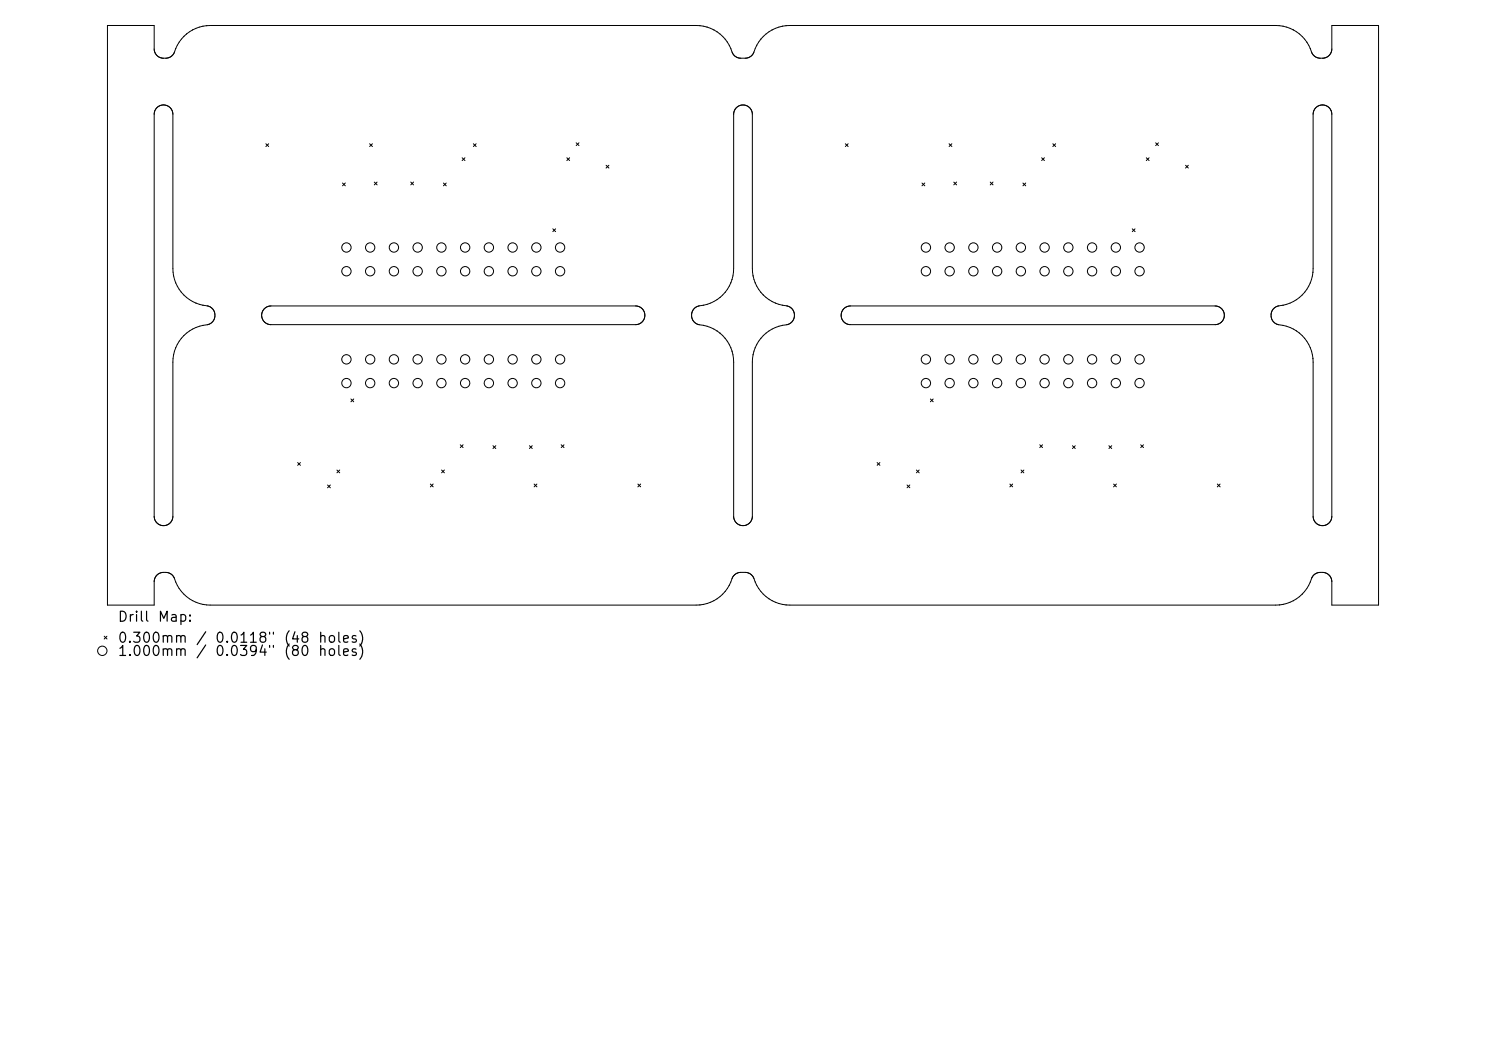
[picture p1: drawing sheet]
<svg xmlns="http://www.w3.org/2000/svg" width="297mm" height="210mm" viewBox="0 0 297 210" stroke-linecap="round" stroke-linejoin="round" font-family="sans-serif">
<defs><g id="words">
<g font-size="2">
<text x="23.4" y="124.7">Drill</text>
<text x="31.4" y="124.7">Map:</text>
<text x="23.4" y="128.9">0.300mm</text>
<text x="23.4" y="131.6">1.000mm</text>
<text x="39" y="128.9">/</text>
<text x="42.8" y="128.9">0.0118&quot;</text>
<text x="42.8" y="131.6">0.0394&quot;</text>
<text x="56.6" y="128.9">(48</text>
<text x="56.6" y="131.6">(80</text>
<text x="63.4" y="128.9">holes)</text>
</g>
</g></defs>
<g fill="none" stroke="#000" stroke-width=".2">
<path d="M21.5 5.1v115.8h9.3v-4.8l.3-.9 .7-.6 .9-.2 1.1 .1 .8 .6a8 8 0 0 0 7.4 5.8h97.1a7.7 7.7 0 0 0 7.4-5.7l.7-.6 .9-.2 1.4 .1 .9 .6a8 8 0 0 0 6.7 5.8h97.9a7.7 7.7 0 0 0 7.3-5.7l.7-.6 .9-.2 1.1 .1 .9 .7 .3 .9v4.8h9.3v-115.8h-9.3v4.8l-.3 .9-.7 .6-.9 .2-1.1-.1-.8-.6a8 8 0 0 0-7.4-5.8h-97.1a7.5 7.5 0 0 0-6.6 3.9M21.5 5.1h.1M21.5 5.1h9.3v4.8l.3 .9 .6 .6 .9 .2 1.1-.1 .9-.6a11.8 11.8 0 0 1 2.7-4.1 7.5 7.5 0 0 1 4.7-1.7h97.1a7.7 7.7 0 0 1 7.4 5.7l.5 .5 .6 .3 2-.1 .9-.7 .7-1.7M151.3 9l-.1 .1M31.4 21.5l.9-.5 1 .1 .9 .6 .3 1 .1 30.9a7.7 7.7 0 0 0 7.3 7.7l.5 .3a1.93 1.93 0 0 1-1 3.3 7.5 7.5 0 0 0-6.8 7.5l-.1 30.9-.1 .7-.5 .5-.6 .4-.7 .1-.7-.1-.5-.4-.4-.6-.2-.7v-80.4l.2-.7zM53.1 28.7l.6 .6M53.7 28.7l-.6 .6M68.5 36.6l.5 .5M69 36.6l-.5 .5M73.9 28.7l.5 .6M74.4 28.7l-.5 .6M74.8 36.4l.6 .5"/>
<path d="M75.4 36.4l-.6 .5M82.1 36.4l.6 .5M82.7 36.4l-.6 .5M88.6 36.6l.6 .5M89.2 36.6l-.6 .5M92.4 31.5l.5 .6M92.9 31.5l-.5 .6M94.6 28.7l.6 .6M95.2 28.7l-.6 .6M113.3 31.5l.5 .6M113.8 31.5l-.5 .6M115.2 28.5l.5 .6"/>
<path d="M115.7 28.5l-.5 .6M121.1 33l.6 .6M121.7 33l-.6 .6M147.2 21.5l.9-.5 1 .1 .9 .6 .4 1v30.9a7.7 7.7 0 0 0 7.3 7.7l.6 .4a1.93 1.93 0 0 1-1.1 3.2 7.5 7.5 0 0 0-6.8 7.5v30.9l-.2 .6-.4 .6-.6 .4-.7 .1-.6-.1-.7-.4-.4-.5-.2-.7v-30.9a7.7 7.7 0 0 0-7.3-7.6l-.5-.4a1.93 1.93 0 0 1 1-3.3 7.5 7.5 0 0 0 6.8-7.5v-30.8l.2-.7zM169 28.7l.5 .6M169.5 28.7l-.5 .6M184.3 36.6l.5 .5M184.8 36.6l-.5 .5M189.7 28.7l.6 .6M190.3 28.7l-.6 .6M190.6 36.4l.6 .5M191.2 36.4l-.6 .5"/>
<path d="M197.9 36.4l.6 .5M198.5 36.4l-.6 .5M204.4 36.6l.6 .5M205 36.6l-.6 .5M208.2 31.5l.5 .6M208.7 31.5l-.5 .6M210.4 28.7l.6 .6M211 28.7l-.6 .6M229.1 31.5l.6 .6M229.7 31.5l-.6 .6M231 28.5l.5 .6M231.5 28.5l-.5 .6"/>
<path d="M237 33l.5 .6M237.5 33l-.5 .6M263 21.5l1-.5 1 .1 .9 .7 .3 1v80.4l-.2 .7-.3 .5-.6 .5-.7 .1-.7-.1-.6-.4-.5-.5-.1-.7v-30.9a7.7 7.7 0 0 0-7.4-7.6l-.5-.4a1.93 1.93 0 0 1 1-3.3 7.5 7.5 0 0 0 6.9-7.5v-30.8l.1-.7zM110.5 45.7l.5 .6M111 45.7l-.5 .6M226.3 45.7l.6 .6M226.9 45.7l-.6 .6M52.8 61.7l.7-.4 .7-.2h72.8l.7 .2 .6 .4 .4 .6 .2 .7-.1 .6-.4 .7-.6 .4-.7 .2h-72.9l-1.1-.3-.7-.9-.1-1.1zM70.1 79.7l.6 .6M70.7 79.7l-.6 .6M168.7 61.7l.6-.4 .7-.2h72.8l.8 .2 .6 .4 .4 .6 .1 .7-.1 .6-.4 .7-.6 .4-.7 .2h-72.9l-1.1-.3-.6-.9-.1-1.1zM186 79.7l.5 .6"/>
<path d="M186.5 79.7l-.5 .6M59.5 92.4l.6 .6M60.1 92.4l-.6 .6M65.5 96.9l.5 .6M66 96.9l-.5 .6M67.3 93.9l.6 .6M67.9 93.9l-.6 .6M86 96.7l.6 .6M86.6 96.7l-.6 .6M88.3 93.9l.5 .6M88.8 93.9l-.5 .6M92 88.9l.6 .5"/>
<path d="M92.6 88.9l-.6 .5M98.5 89.1l.6 .5M99.1 89.1l-.6 .5M105.8 89.1l.6 .5M106.4 89.1l-.6 .5M106.8 96.7l.5 .6M107.3 96.7l-.5 .6M112.2 88.9l.5 .5M112.7 88.9l-.5 .5M127.5 96.7l.5 .6M128 96.7l-.5 .6M175.3 92.4l.6 .6"/>
<path d="M175.9 92.4l-.6 .6M181.3 96.9l.5 .6M181.8 96.9l-.5 .6M183.2 93.9l.5 .6M183.7 93.9l-.5 .6M201.8 96.7l.6 .6M202.4 96.7l-.6 .6M204.1 93.9l.5 .6M204.6 93.9l-.5 .6M207.8 88.9l.6 .5M208.4 88.9l-.6 .5M214.3 89.1l.6 .5"/>
<path d="M214.9 89.1l-.6 .5M221.6 89.1l.6 .5M222.2 89.1l-.6 .5M222.6 96.7l.5 .6M223.1 96.7l-.5 .6M228 88.9l.5 .5M228.5 88.9l-.5 .5M243.3 96.7l.6 .6M243.9 96.7l-.6 .6M20.8 127.1l.6 .6M21.4 127.1l-.6 .6"/>
<circle cx="69.2" cy="49.5" r=".93"/>
<circle cx="69.2" cy="54.2" r=".93"/>
<circle cx="74" cy="54.2" r=".93"/>
<circle cx="74" cy="49.5" r=".93"/>
<circle cx="78.7" cy="49.5" r=".93"/>
<circle cx="78.7" cy="54.2" r=".93"/>
<circle cx="83.5" cy="54.2" r=".93"/>
<circle cx="83.5" cy="49.5" r=".93"/>
<circle cx="88.2" cy="54.2" r=".93"/>
<circle cx="88.2" cy="49.5" r=".93"/>
<circle cx="93" cy="54.2" r=".93"/>
<circle cx="93" cy="49.5" r=".93"/>
<circle cx="97.7" cy="54.2" r=".93"/>
<circle cx="97.7" cy="49.5" r=".93"/>
<circle cx="102.5" cy="54.2" r=".93"/>
<circle cx="102.5" cy="49.5" r=".93"/>
<circle cx="107.2" cy="54.2" r=".93"/>
<circle cx="107.2" cy="49.5" r=".93"/>
<circle cx="111.9" cy="54.2" r=".93"/>
<circle cx="111.9" cy="49.5" r=".93"/>
<circle cx="185.1" cy="54.2" r=".93"/>
<circle cx="185.1" cy="49.5" r=".93"/>
<circle cx="189.8" cy="54.2" r=".93"/>
<circle cx="189.8" cy="49.5" r=".93"/>
<circle cx="194.5" cy="54.2" r=".93"/>
<circle cx="194.5" cy="49.5" r=".93"/>
<circle cx="199.3" cy="54.2" r=".93"/>
<circle cx="199.3" cy="49.5" r=".93"/>
<circle cx="204" cy="49.5" r=".93"/>
<circle cx="204" cy="54.2" r=".93"/>
<circle cx="208.8" cy="49.5" r=".93"/>
<circle cx="208.8" cy="54.2" r=".93"/>
<circle cx="213.5" cy="54.2" r=".93"/>
<circle cx="213.5" cy="49.5" r=".93"/>
<circle cx="218.3" cy="54.2" r=".93"/>
<circle cx="218.3" cy="49.5" r=".93"/>
<circle cx="223" cy="54.2" r=".93"/>
<circle cx="223" cy="49.5" r=".93"/>
<circle cx="227.8" cy="49.5" r=".93"/>
<circle cx="227.8" cy="54.2" r=".93"/>
<circle cx="69.2" cy="71.8" r=".93"/>
<circle cx="69.2" cy="76.5" r=".93"/>
<circle cx="74" cy="76.5" r=".93"/>
<circle cx="74" cy="71.8" r=".93"/>
<circle cx="78.7" cy="71.8" r=".93"/>
<circle cx="78.7" cy="76.5" r=".93"/>
<circle cx="83.5" cy="71.8" r=".93"/>
<circle cx="83.5" cy="76.5" r=".93"/>
<circle cx="88.2" cy="76.5" r=".93"/>
<circle cx="88.2" cy="71.8" r=".93"/>
<circle cx="93" cy="76.5" r=".93"/>
<circle cx="93" cy="71.8" r=".93"/>
<circle cx="97.7" cy="71.8" r=".93"/>
<circle cx="97.7" cy="76.5" r=".93"/>
<circle cx="102.5" cy="71.8" r=".93"/>
<circle cx="102.5" cy="76.5" r=".93"/>
<circle cx="107.2" cy="71.8" r=".93"/>
<circle cx="107.2" cy="76.5" r=".93"/>
<circle cx="111.9" cy="76.5" r=".93"/>
<circle cx="111.9" cy="71.8" r=".93"/>
<circle cx="185.1" cy="76.5" r=".93"/>
<circle cx="185.1" cy="71.8" r=".93"/>
<circle cx="189.8" cy="71.8" r=".93"/>
<circle cx="189.8" cy="76.5" r=".93"/>
<circle cx="194.5" cy="76.5" r=".93"/>
<circle cx="194.5" cy="71.8" r=".93"/>
<circle cx="199.3" cy="76.5" r=".93"/>
<circle cx="199.3" cy="71.8" r=".93"/>
<circle cx="204" cy="71.8" r=".93"/>
<circle cx="204" cy="76.5" r=".93"/>
<circle cx="208.8" cy="76.5" r=".93"/>
<circle cx="208.8" cy="71.8" r=".93"/>
<circle cx="213.5" cy="71.8" r=".93"/>
<circle cx="213.5" cy="76.5" r=".93"/>
<circle cx="218.3" cy="76.5" r=".93"/>
<circle cx="218.3" cy="71.8" r=".93"/>
<circle cx="223" cy="76.5" r=".93"/>
<circle cx="223" cy="71.8" r=".93"/>
<circle cx="227.8" cy="76.5" r=".93"/>
<circle cx="227.8" cy="71.8" r=".93"/>
<circle cx="20.4" cy="130" r=".93"/>
</g>
<use href="#words"/>
</svg>
